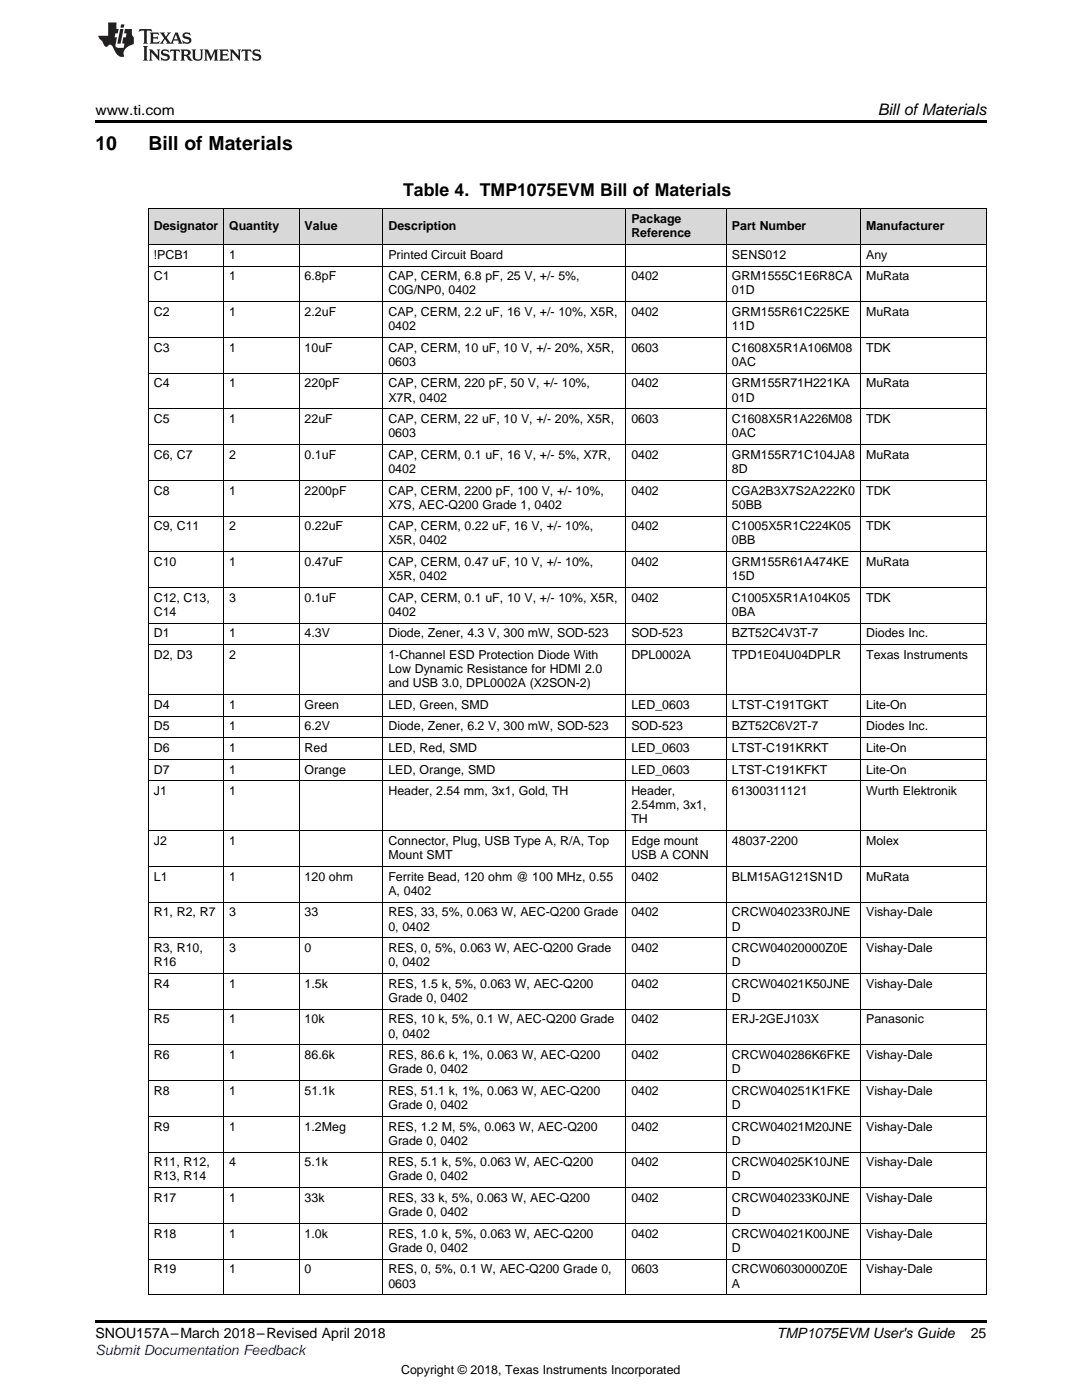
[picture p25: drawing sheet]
<svg xmlns="http://www.w3.org/2000/svg" width="216mm" height="279mm" viewBox="0 0 216 279" stroke-linecap="round" stroke-linejoin="round" font-family="sans-serif">
<defs><g id="words">
<g font-size="3.9">
<text x="19" y="30">10</text>
<text x="29.6" y="30">Bill of Materials</text>
</g>
<text font-size="3.5" x="80.4" y="39.1">Table 4. TMP1075EVM Bill of Materials</text>
<text font-size="3.2" x="175.2" y="23">Bill ofMaterials</text>
<g font-size="2.8">
<text x="19" y="23">www.ti.com</text>
<text x="19" y="267.1">SNOU157A–March 2018–Revised April 2018</text>
<text x="155" y="267.1">TMP1075EVM User's Guide</text>
<text x="193.7" y="267">25</text>
</g>
<text font-size="2.8" fill="#00f" x="19" y="270.4">Submit Documentation Feedback</text>
<g font-size="2.5">
<text x="30.7" y="45.9">Designator</text>
<text x="45.7" y="45.9">Quantity</text>
<text x="60.8" y="45.9">Value</text>
<text x="77.5" y="45.9">Description</text>
<text x="126" y="44.5">Package</text>
<text x="126" y="47.3">Reference</text>
<text x="146" y="45.9">Part Number</text>
<text x="172.8" y="45.9">Manufacturer</text>
<text x="30.7" y="51.6">!PCB1</text>
<text x="45.7" y="51.6">1</text>
<text x="77.5" y="51.6">Printed Circuit Board</text>
<text x="146" y="51.6">SENS012</text>
<text x="172.8" y="51.6">Any</text>
<text x="30.7" y="56">C1</text>
<text x="45.7" y="56">1</text>
<text x="60.8" y="56">6.8pF</text>
<text x="77.5" y="56">CAP, CERM, 6.8 pF, 25 V, +/- 5%,</text>
<text x="77.5" y="58.8">C0G/NP0, 0402</text>
<text x="126" y="56">0402</text>
<text x="146" y="56">GRM1555C1E6R8CA</text>
<text x="146" y="58.8">01D</text>
<text x="172.8" y="56">MuRata</text>
<text x="30.7" y="63.1">C2</text>
<text x="45.7" y="63.1">1</text>
<text x="60.8" y="63.1">2.2uF</text>
<text x="77.5" y="63.1">CAP, CERM, 2.2 uF, 16 V, +/- 10%, X5R,</text>
<text x="77.5" y="65.9">0402</text>
<text x="126" y="63.1">0402</text>
<text x="146" y="63.1">GRM155R61C225KE</text>
<text x="146" y="65.9">11D</text>
<text x="172.8" y="63.1">MuRata</text>
<text x="30.7" y="70.2">C3</text>
<text x="45.7" y="70.2">1</text>
<text x="60.8" y="70.2">10uF</text>
<text x="77.5" y="70.2">CAP, CERM, 10 uF, 10 V, +/- 20%, X5R,</text>
<text x="126" y="70.2">0603</text>
<text x="146" y="70.2">C1608X5R1A106M08</text>
<text x="172.8" y="70.2">TDK</text>
<text x="30.7" y="77.3">C4</text>
<text x="45.7" y="77.3">1</text>
<text x="60.8" y="77.3">220pF</text>
<text x="77.5" y="73">0603</text>
<text x="77.5" y="77.3">CAP, CERM, 220 pF, 50 V, +/- 10%,</text>
<text x="126" y="77.3">0402</text>
<text x="146" y="73">0AC</text>
<text x="146" y="77.3">GRM155R71H221KA</text>
<text x="172.8" y="77.3">MuRata</text>
<text x="77.5" y="80.2">X7R, 0402</text>
<text x="146" y="80.2">01D</text>
<text x="30.7" y="84.5">C5</text>
<text x="45.7" y="84.5">1</text>
<text x="60.8" y="84.5">22uF</text>
<text x="77.5" y="84.5">CAP, CERM, 22 uF, 10 V, +/- 20%, X5R,</text>
<text x="77.5" y="87.3">0603</text>
<text x="126" y="84.5">0603</text>
<text x="146" y="84.5">C1608X5R1A226M08</text>
<text x="146" y="87.3">0AC</text>
<text x="172.8" y="84.5">TDK</text>
<text x="30.7" y="91.6">C6, C7</text>
<text x="45.7" y="91.6">2</text>
<text x="60.8" y="91.6">0.1uF</text>
<text x="77.5" y="91.6">CAP, CERM, 0.1 uF, 16 V, +/- 5%, X7R,</text>
<text x="77.5" y="94.4">0402</text>
<text x="126" y="91.6">0402</text>
<text x="146" y="91.6">GRM155R71C104JA8</text>
<text x="146" y="94.4">8D</text>
<text x="172.8" y="91.6">MuRata</text>
<text x="30.7" y="98.7">C8</text>
<text x="45.7" y="98.7">1</text>
<text x="60.8" y="98.7">2200pF</text>
<text x="77.5" y="98.7">CAP, CERM, 2200 pF, 100 V, +/- 10%,</text>
<text x="77.5" y="101.5">X7S, AEC-Q200 Grade 1, 0402</text>
<text x="126" y="98.7">0402</text>
<text x="146" y="98.7">CGA2B3X7S2A222K0</text>
<text x="146" y="101.5">50BB</text>
<text x="172.8" y="98.7">TDK</text>
<text x="30.7" y="105.8">C9, C11</text>
<text x="45.7" y="105.8">2</text>
<text x="60.8" y="105.8">0.22uF</text>
<text x="77.5" y="105.8">CAP, CERM, 0.22 uF, 16 V, +/- 10%,</text>
<text x="126" y="105.8">0402</text>
<text x="146" y="105.8">C1005X5R1C224K05</text>
<text x="172.8" y="105.8">TDK</text>
<text x="30.7" y="113">C10</text>
<text x="45.7" y="113">1</text>
<text x="60.8" y="113">0.47uF</text>
<text x="77.5" y="108.7">X5R, 0402</text>
<text x="77.5" y="113">CAP, CERM, 0.47 uF, 10 V, +/- 10%,</text>
<text x="126" y="113">0402</text>
<text x="146" y="108.7">0BB</text>
<text x="146" y="113">GRM155R61A474KE</text>
<text x="172.8" y="113">MuRata</text>
<text x="77.5" y="115.8">X5R, 0402</text>
<text x="146" y="115.8">15D</text>
<text x="30.7" y="120.1">C12, C13,</text>
<text x="30.7" y="122.9">C14</text>
<text x="45.7" y="120.1">3</text>
<text x="60.8" y="120.1">0.1uF</text>
<text x="77.5" y="120.1">CAP, CERM, 0.1 uF, 10 V, +/- 10%, X5R,</text>
<text x="77.5" y="122.9">0402</text>
<text x="126" y="120.1">0402</text>
<text x="146" y="120.1">C1005X5R1A104K05</text>
<text x="146" y="122.9">0BA</text>
<text x="172.8" y="120.1">TDK</text>
<text x="30.7" y="127.2">D1</text>
<text x="30.7" y="131.5">D2, D3</text>
<text x="45.7" y="127.2">1</text>
<text x="45.7" y="131.5">2</text>
<text x="60.8" y="127.2">4.3V</text>
<text x="77.5" y="127.2">Diode, Zener, 4.3 V, 300 mW, SOD-523</text>
<text x="77.5" y="131.5">1-Channel ESD Protection Diode With</text>
<text x="126" y="127.2">SOD-523</text>
<text x="126" y="131.5">DPL0002A</text>
<text x="146" y="127.2">BZT52C4V3T-7</text>
<text x="146" y="131.5">TPD1E04U04DPLR</text>
<text x="172.8" y="127.2">Diodes Inc.</text>
<text x="172.8" y="131.5">Texas Instruments</text>
<text x="77.5" y="134.3">Low Dynamic Resistance for HDMI 2.0</text>
<text x="77.5" y="137.2">and USB 3.0, DPL0002A (X2SON-2)</text>
<text x="30.7" y="141.5">D4</text>
<text x="45.7" y="141.5">1</text>
<text x="60.8" y="141.5">Green</text>
<text x="77.5" y="141.5">LED, Green, SMD</text>
<text x="126" y="141.5">LED_0603</text>
<text x="146" y="141.5">LTST-C191TGKT</text>
<text x="172.8" y="141.5">Lite-On</text>
<text x="30.7" y="145.8">D5</text>
<text x="45.7" y="145.8">1</text>
<text x="60.8" y="145.8">6.2V</text>
<text x="77.5" y="145.8">Diode, Zener, 6.2 V, 300 mW, SOD-523</text>
<text x="126" y="145.8">SOD-523</text>
<text x="146" y="145.8">BZT52C6V2T-7</text>
<text x="172.8" y="145.8">Diodes Inc.</text>
<text x="30.7" y="150.1">D6</text>
<text x="30.7" y="154.4">D7</text>
<text x="45.7" y="150.1">1</text>
<text x="45.7" y="154.4">1</text>
<text x="60.8" y="150.1">Red</text>
<text x="60.8" y="154.4">Orange</text>
<text x="77.5" y="150.1">LED, Red, SMD</text>
<text x="77.5" y="154.4">LED, Orange, SMD</text>
<text x="126" y="150.1">LED_0603</text>
<text x="126" y="154.4">LED_0603</text>
<text x="146" y="150.1">LTST-C191KRKT</text>
<text x="146" y="154.4">LTST-C191KFKT</text>
<text x="172.8" y="150.1">Lite-On</text>
<text x="172.8" y="154.4">Lite-On</text>
<text x="30.7" y="158.7">J1</text>
<text x="45.7" y="158.7">1</text>
<text x="77.5" y="158.7">Header, 2.54 mm, 3x1, Gold, TH</text>
<text x="126" y="158.7">Header,</text>
<text x="126" y="161.5">2.54mm, 3x1,</text>
<text x="146" y="158.7">61300311121</text>
<text x="172.8" y="158.7">Wurth Elektronik</text>
<text x="126" y="164.3">TH</text>
<text x="30.7" y="168.6">J2</text>
<text x="45.7" y="168.6">1</text>
<text x="77.5" y="168.6">Connector, Plug, USB Type A, R/A, Top</text>
<text x="77.5" y="171.4">Mount SMT</text>
<text x="126" y="168.6">Edge mount</text>
<text x="126" y="171.4">USB A CONN</text>
<text x="146" y="168.6">48037-2200</text>
<text x="172.8" y="168.6">Molex</text>
<text x="30.7" y="175.8">L1</text>
<text x="45.7" y="175.8">1</text>
<text x="60.8" y="175.8">120 ohm</text>
<text x="77.5" y="175.8">Ferrite Bead, 120 ohm @ 100 MHz, 0.55</text>
<text x="77.5" y="178.6">A, 0402</text>
<text x="126" y="175.8">0402</text>
<text x="146" y="175.8">BLM15AG121SN1D</text>
<text x="172.8" y="175.8">MuRata</text>
<text x="30.7" y="182.9">R1, R2, R7</text>
<text x="45.7" y="182.9">3</text>
<text x="60.8" y="182.9">33</text>
<text x="77.5" y="182.9">RES, 33, 5%, 0.063 W, AEC-Q200 Grade</text>
<text x="77.5" y="185.7">0, 0402</text>
<text x="126" y="182.9">0402</text>
<text x="146" y="182.9">CRCW040233R0JNE</text>
<text x="146" y="185.7">D</text>
<text x="172.8" y="182.9">Vishay-Dale</text>
<text x="30.7" y="190">R3, R10,</text>
<text x="45.7" y="190">3</text>
<text x="60.8" y="190">0</text>
<text x="77.5" y="190">RES, 0, 5%, 0.063 W, AEC-Q200 Grade</text>
<text x="126" y="190">0402</text>
<text x="146" y="190">CRCW04020000Z0E</text>
<text x="172.8" y="190">Vishay-Dale</text>
<text x="30.7" y="192.8">R16</text>
<text x="30.7" y="197.1">R4</text>
<text x="45.7" y="197.1">1</text>
<text x="60.8" y="197.1">1.5k</text>
<text x="77.5" y="192.8">0, 0402</text>
<text x="77.5" y="197.1">RES, 1.5 k, 5%, 0.063 W, AEC-Q200</text>
<text x="126" y="197.1">0402</text>
<text x="146" y="192.8">D</text>
<text x="146" y="197.1">CRCW04021K50JNE</text>
<text x="172.8" y="197.1">Vishay-Dale</text>
<text x="77.5" y="200">Grade 0, 0402</text>
<text x="146" y="200">D</text>
<text x="30.7" y="204.3">R5</text>
<text x="45.7" y="204.3">1</text>
<text x="60.8" y="204.3">10k</text>
<text x="77.5" y="204.3">RES, 10 k, 5%, 0.1 W, AEC-Q200 Grade</text>
<text x="77.5" y="207.1">0, 0402</text>
<text x="126" y="204.3">0402</text>
<text x="146" y="204.3">ERJ-2GEJ103X</text>
<text x="172.8" y="204.3">Panasonic</text>
<text x="30.7" y="211.4">R6</text>
<text x="45.7" y="211.4">1</text>
<text x="60.8" y="211.4">86.6k</text>
<text x="77.5" y="211.4">RES, 86.6 k, 1%, 0.063 W, AEC-Q200</text>
<text x="77.5" y="214.2">Grade 0, 0402</text>
<text x="126" y="211.4">0402</text>
<text x="146" y="211.4">CRCW040286K6FKE</text>
<text x="146" y="214.2">D</text>
<text x="172.8" y="211.4">Vishay-Dale</text>
<text x="30.7" y="218.5">R8</text>
<text x="45.7" y="218.5">1</text>
<text x="60.8" y="218.5">51.1k</text>
<text x="77.5" y="218.5">RES, 51.1 k, 1%, 0.063 W, AEC-Q200</text>
<text x="77.5" y="221.3">Grade 0, 0402</text>
<text x="126" y="218.5">0402</text>
<text x="146" y="218.5">CRCW040251K1FKE</text>
<text x="146" y="221.3">D</text>
<text x="172.8" y="218.5">Vishay-Dale</text>
<text x="30.7" y="225.6">R9</text>
<text x="45.7" y="225.6">1</text>
<text x="60.8" y="225.6">1.2Meg</text>
<text x="77.5" y="225.6">RES, 1.2 M, 5%, 0.063 W, AEC-Q200</text>
<text x="126" y="225.6">0402</text>
<text x="146" y="225.6">CRCW04021M20JNE</text>
<text x="172.8" y="225.6">Vishay-Dale</text>
<text x="30.7" y="232.8">R11, R12,</text>
<text x="45.7" y="232.8">4</text>
<text x="60.8" y="232.8">5.1k</text>
<text x="77.5" y="228.5">Grade 0, 0402</text>
<text x="77.5" y="232.8">RES, 5.1 k, 5%, 0.063 W, AEC-Q200</text>
<text x="126" y="232.8">0402</text>
<text x="146" y="228.5">D</text>
<text x="146" y="232.8">CRCW04025K10JNE</text>
<text x="172.8" y="232.8">Vishay-Dale</text>
<text x="30.7" y="235.6">R13, R14</text>
<text x="30.7" y="239.9">R17</text>
<text x="45.7" y="239.9">1</text>
<text x="60.8" y="239.9">33k</text>
<text x="77.5" y="235.6">Grade 0, 0402</text>
<text x="77.5" y="239.9">RES, 33 k, 5%, 0.063 W, AEC-Q200</text>
<text x="126" y="239.9">0402</text>
<text x="146" y="235.6">D</text>
<text x="146" y="239.9">CRCW040233K0JNE</text>
<text x="172.8" y="239.9">Vishay-Dale</text>
<text x="77.5" y="242.7">Grade 0, 0402</text>
<text x="146" y="242.7">D</text>
<text x="30.7" y="247">R18</text>
<text x="45.7" y="247">1</text>
<text x="60.8" y="247">1.0k</text>
<text x="77.5" y="247">RES, 1.0 k, 5%, 0.063 W, AEC-Q200</text>
<text x="77.5" y="249.8">Grade 0, 0402</text>
<text x="126" y="247">0402</text>
<text x="146" y="247">CRCW04021K00JNE</text>
<text x="146" y="249.8">D</text>
<text x="172.8" y="247">Vishay-Dale</text>
<text x="30.7" y="254.1">R19</text>
<text x="45.7" y="254.1">1</text>
<text x="60.8" y="254.1">0</text>
<text x="77.5" y="254.1">RES, 0, 5%, 0.1 W, AEC-Q200 Grade 0,</text>
<text x="77.5" y="257">0603</text>
<text x="126" y="254.1">0603</text>
<text x="146" y="254.1">CRCW06030000Z0E</text>
<text x="146" y="257">A</text>
<text x="172.8" y="254.1">Vishay-Dale</text>
<text x="80" y="274.2">Copyright © 2018, Texas Instruments Incorporated</text>
</g>
</g></defs>
<g fill="#d8d8d8">
<path d="M29.6 41.7h15.1v7.2h-15.1z"/>
<path d="M44.7 41.7h15v7.2h-15z"/>
<path d="M59.7 41.7h16.7v7.2h-16.7z"/>
<path d="M76.4 41.7h48.5v7.2h-48.5z"/>
<path d="M124.9 41.7h20.1v7.2h-20.1z"/>
<path d="M145 41.7h26.8v7.2h-26.8z"/>
<path d="M171.8 41.7h25v7.2h-25z"/>
</g>
<path d="M19 24h177.8v.6h-177.8zM19 263.5h177.8v.6h-177.8z" fill="#000"/>
<g fill="none" stroke="#000" stroke-width=".2">
<path d="M29.6 53.1h167.2M29.6 48.8h167.2M29.6 41.7h167.2M29.7 41.7v216.8M44.6 41.7v216.8M59.7 41.7v216.8M76.4 41.7v216.8M124.9 41.7v216.8M144.9 41.7v216.8M171.7 41.7v216.8M196.8 41.7v216.8M29.6 74.5h167.2"/>
<path d="M29.6 67.4h167.2M29.6 60.2h167.2M29.6 95.9h167.2M29.6 88.7h167.2M29.6 81.6h167.2M29.6 117.2h167.2M29.6 110.1h167.2M29.6 103h167.2M29.6 138.6h167.2M29.6 128.7h167.2M29.6 124.4h167.2M29.6 155.8h167.2"/>
<path d="M29.6 151.5h167.2M29.6 147.2h167.2M29.6 142.9h167.2M29.6 172.9h167.2M29.6 165.8h167.2M29.6 194.3h167.2M29.6 187.2h167.2M29.6 180h167.2M29.6 215.7h167.2M29.6 208.5h167.2M29.6 201.4h167.2M29.6 237h167.2"/>
<path d="M29.6 229.9h167.2M29.6 222.8h167.2M29.6 258.4h167.2M29.6 251.3h167.2M29.6 244.2h167.2"/>
</g>
<g fill="#231f20">
<path d="M27.8 5.8l-.1 .6 .5-.3h.5l.1 .2v2.1l-.3 .3h1l-.2-.3v-2.1v-.2h.6l.4 .3-.1-.6zM29.9 6.5l.2 .4v1.5l-.2 .3h1.8l.1-.5a1.04 1.04 0 0 1-1.2 .1v-.6h.5l.4 .2v-.7l-.4 .2h-.5v-.6h.8l.3 .2-.1-.5zM31.9 6.5l.9 1.1-1 1.1h.9l-.2-.2 .4-.7 .5 .7-.2 .2h1.5l-.2-.2 .1-.4h.9l.2 .4-.2 .2h.9l-.2-.3-.7-1.9h-.5l-.9 2.1-.8-1.1 .8-1h-.8l.2 .3-.4 .5-.4-.6 .2-.2zM35.1 6.9l.4 .9h-.8zM36.6 6.6a.63 .63 0 0 0-.2 .7 .63 .63 0 0 0 .6 .4l.6 .2 .2 .2a.75 .75 0 0 1-.8 .4 .75 .75 0 0 1-.6-.5l.1 .7 .2-.1a1.11 1.11 0 0 0 1.5-.5 1.13 1.13 0 0 0-1.3-.9v-.3a1.04 1.04 0 0 1 1.1 .2l-.1-.6-.2 .1-.5-.1zM28.5 9.2l.3 .3v2.2l-.3 .4h1l-.2-.4v-2.2l.2-.3zM29.7 9.9l.2 .3v1.5l-.2 .4h.7l-.2-.4v-1.3l1.6 1.7v-1.9l.2-.3h-.7l.2 .3v.9l-1.1-1.2zM32.3 10a.62 .62 0 0 0-.2 .7 .62 .62 0 0 0 .6 .4l.6 .2 .2 .2a.76 .76 0 0 1-.8 .4 .76 .76 0 0 1-.6-.5l.1 .7 .2-.1a1.11 1.11 0 0 0 1.5-.6 1.13 1.13 0 0 0-1.3-.8v-.3a1.04 1.04 0 0 1 1.1 .1l-.1-.5-.2 .1-.5-.2zM34 9.9l-.1 .6a.61 .61 0 0 1 .7-.3l.1 1.5-.3 .4h1l-.3-.4 .1-1.5a.63 .63 0 0 1 .7 .3l-.1-.6zM36 9.9l.2 .3v1.5l-.2 .4h.9l-.2-.2v-.7l.6 .2a.76 .76 0 0 0 1.1 .6l-1-.9a.58 .58 0 0 0 .6-.6 .58 .58 0 0 0-.5-.6zM36.7 10.2l.1-.1a.45 .45 0 0 1 .6 .1 .45 .45 0 0 1 .1 .5l-.8 .2zM38.2 9.9l.2 .2a2.17 2.17 0 0 0 .4 1.9 .99 .99 0 0 0 1.6-.7v-1.1l.2-.3h-.7l.1 .2a1.92 1.92 0 0 1-.1 1.7 .6 .6 0 0 1-1-.5v-1.1l.2-.3zM40.7 9.9l.2 .3v1.5l-.2 .4h.7l-.2-.4v-1.4l.8 1.8 .9-1.8v1.4l-.2 .4h.9l-.3-.4v-1.5l.3-.3h-.8l-.6 1.4-.7-1.4zM43.7 9.9l.3 .3v1.5l-.3 .4h1.9l.1-.6a1.04 1.04 0 0 1-1.3 .2v-.6h.6l.4 .1v-.6l-.4 .2h-.6l.1-.6h.7l.4 .2-.1-.5zM45.8 9.9l.2 .3v1.5l-.2 .4h.8l-.3-.4v-1.3l1.6 1.7v-1.9l.2-.3h-.7l.2 .3v.9l-1.1-1.2zM48.3 9.9l-.1 .6a.61 .61 0 0 1 .7-.3v1.5l-.2 .4h.9l-.2-.4v-1.5a.63 .63 0 0 1 .8 .3l-.1-.6zM50.6 10a.62 .62 0 0 0-.2 .7 .62 .62 0 0 0 .6 .4l.6 .2 .1 .2a.76 .76 0 0 1-.7 .4 .76 .76 0 0 1-.6-.5l.1 .7 .1-.1a1.11 1.11 0 0 0 1.5-.6 1.13 1.13 0 0 0-1.2-.8l-.1-.3a1.04 1.04 0 0 1 1.2 .1l-.2-.5-.1 .1-.5-.2z"/>
<path d="M21.6 4.5v2.6h-2l.1 .4 .8 .9a.91 .91 0 0 0 .9 .9 .56 .56 0 0 1 .5-.4 .56 .56 0 0 1 .5 .3l.4 .8a1.53 1.53 0 0 0 2 1.3 1.54 1.54 0 0 1 1-2.1l.9-.4-.1-1.4a1.52 1.52 0 0 1-.3-1.6h-1.4l-.1 .9h.5l-.2 .8h-.5l-.2 .9v.2l.4 .1-.1 .9a1.93 1.93 0 0 1-1.6-.3l.2-1.8h-.4l.1-.8h.5l.2-.9h-.5v-1.3zM24 5.8l-.6 2.9h.7l.5-2.9zM24.2 4.9l-.2 .6h.7l.1-.6z"/>
</g>
<use href="#words"/>
</svg>
